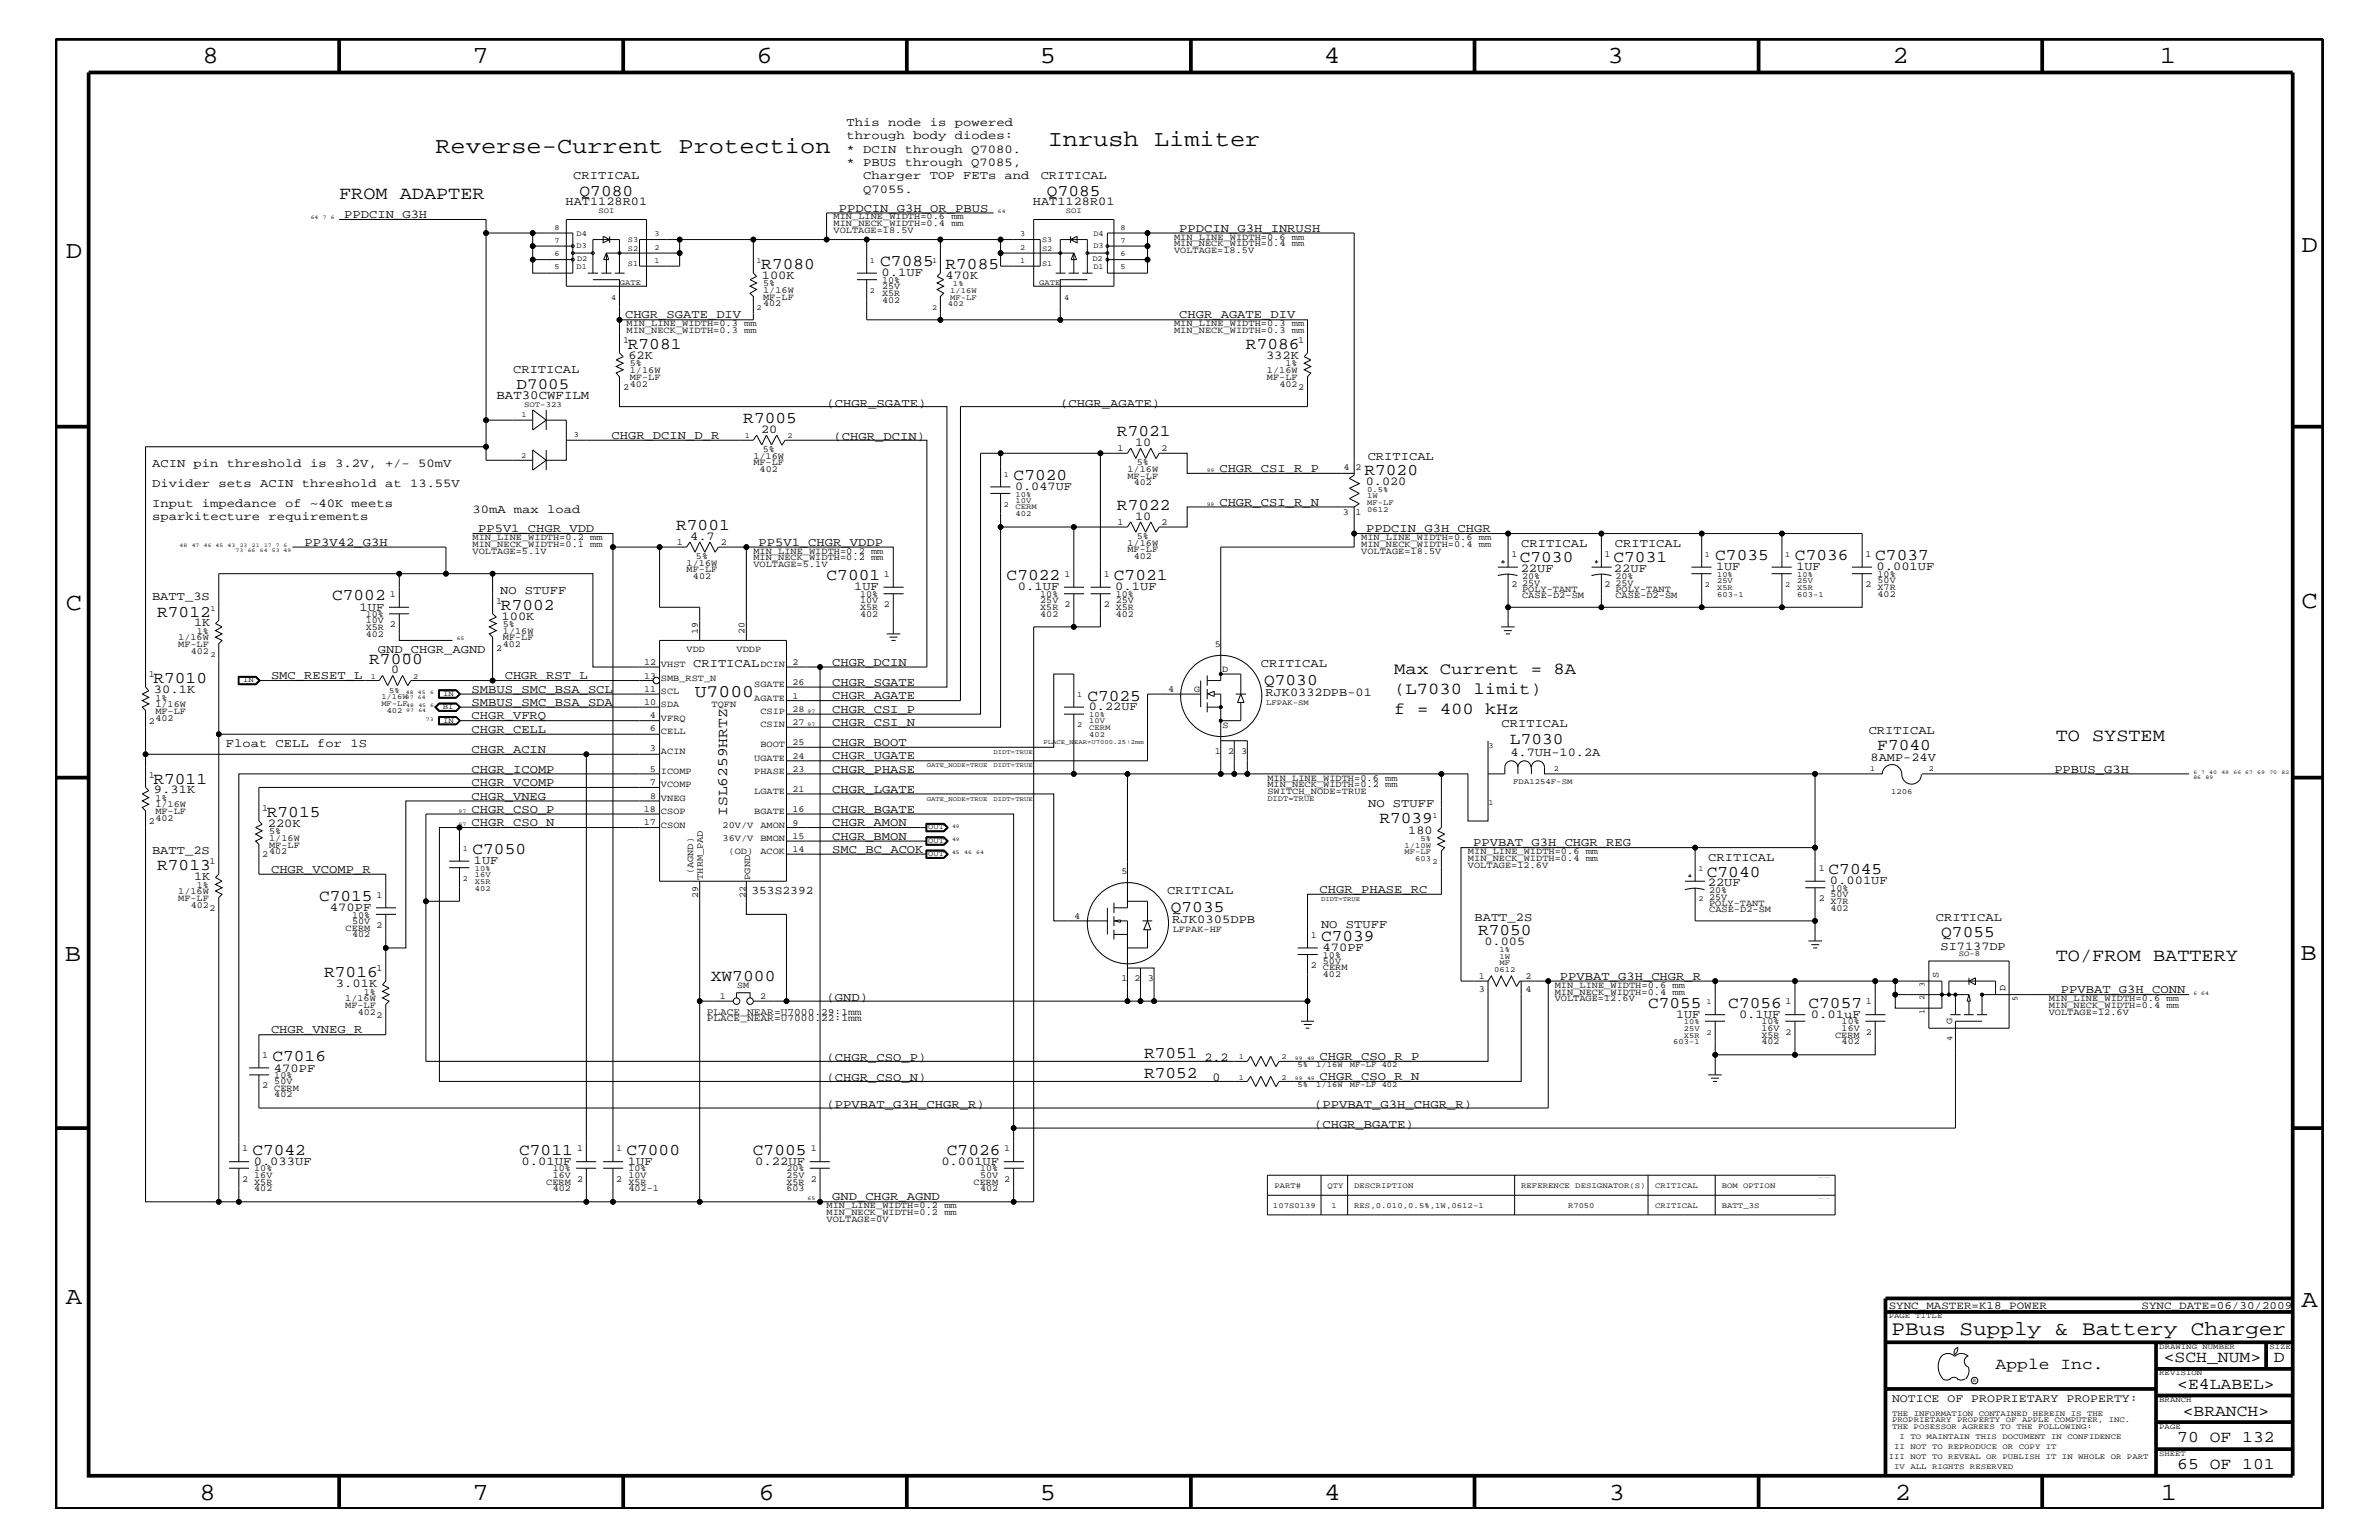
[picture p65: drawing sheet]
<svg xmlns="http://www.w3.org/2000/svg" width="432mm" height="279mm" viewBox="0 0 432 279" stroke-linecap="round" stroke-linejoin="round" font-family="sans-serif">
<defs><g id="words">
<g font-size="4.5">
<text x="36.7" y="11.5">8</text>
<text x="85.8" y="11.5">7</text>
<text x="137.3" y="11.5">6</text>
<text x="188.7" y="11.5">5</text>
<text x="240.3" y="11.5">4</text>
<text x="291.8" y="11.5">3</text>
<text x="343.5" y="11.5">2</text>
<text x="392" y="11.5">1</text>
<text x="11.9" y="46.8">D</text>
<text x="417.7" y="45.7">D</text>
<text x="11.9" y="110.6">C</text>
<text x="417.7" y="110.3">C</text>
<text x="11.8" y="174.3">B</text>
<text x="417.6" y="174.2">B</text>
<text x="11.9" y="236.7">A</text>
<text x="417.7" y="237.1">A</text>
<text x="36.2" y="272.1">8</text>
<text x="85.8" y="272.1">7</text>
<text x="137.7" y="272.1">6</text>
<text x="188.7" y="272.1">5</text>
<text x="240.4" y="272.1">4</text>
<text x="292" y="272.1">3</text>
<text x="343.9" y="272.1">2</text>
<text x="392.2" y="272.1">1</text>
</g>
<g font-size="4.1">
<text x="79" y="27.7">Reverse-Current Protection</text>
<text x="190.2" y="26.5">Inrush Limiter</text>
</g>
<text font-size="3.7" x="343.3" y="242.3">PBus Supply &amp; Battery Charger</text>
<g font-size="3.3">
<text x="61.6" y="36.2">FROM ADAPTER</text>
<text x="373.1" y="134.4">TO SYSTEM</text>
<text x="373.1" y="174.4">TO/FROM BATTERY</text>
</g>
<text font-size="3.2" x="126.1" y="126.5">U7000</text>
<g font-size="3">
<text x="105.2" y="35.5">Q7080</text>
<text x="190" y="35.5">Q7085</text>
<text x="138.2" y="48.8">R7080</text>
<text x="159.8" y="48.3">C7085</text>
<text x="171.6" y="48.8">R7085</text>
<text x="114" y="63.4">R7081</text>
<text x="226.1" y="63.4">R7086</text>
<text x="134.9" y="76.8">R7005</text>
<text x="202.7" y="79.2">R7021</text>
<text x="184" y="87.1">C7020</text>
<text x="247.6" y="86.2">R7020</text>
<text x="202.7" y="92.6">R7022</text>
<text x="122.7" y="96.2">R7001</text>
<text x="311.3" y="101.6">C7035</text>
<text x="325.8" y="101.6">C7036</text>
<text x="340.4" y="101.6">C7037</text>
<text x="150" y="105.3">C7001</text>
<text x="182.7" y="105.3">C7022</text>
<text x="202.2" y="105.3">C7021</text>
<text x="275.8" y="102.1">C7030</text>
<text x="292.9" y="102.1">C7031</text>
<text x="28.5" y="111.9">R7012</text>
<text x="60.3" y="108.9">C7002</text>
<text x="90.9" y="110.6">R7002</text>
<text x="27.9" y="124">R7010</text>
<text x="67" y="120.4">R7000</text>
<text x="229.4" y="124.2">Q7030</text>
<text x="253.1" y="122.3">Max Current = 8A</text>
<text x="253.1" y="125.9">(L7030 limit)</text>
<text x="197.4" y="127.1">C7025</text>
<text x="253.1" y="129.6">f = 400 kHz</text>
<text x="274.1" y="135">L7030</text>
<text x="340.7" y="136.1">F7040</text>
<text x="27.9" y="142.2">R7011</text>
<text x="48.4" y="148.2">R7015</text>
<text x="250.4" y="149.4">R7039</text>
<text x="85.8" y="155">C7050</text>
<text x="28.5" y="157.9">R7013</text>
<text x="309.8" y="159">C7040</text>
<text x="331.9" y="158.6">C7045</text>
<text x="57.9" y="163.5">C7015</text>
<text x="212.5" y="165.4">Q7035</text>
<text x="239.8" y="170.7">C7039</text>
<text x="268.3" y="169.7">R7050</text>
<text x="352.3" y="170">Q7055</text>
<text x="58.8" y="177.3">R7016</text>
<text x="129" y="177.9">XW7000</text>
<text x="299.1" y="182.9">C7055</text>
<text x="313.7" y="182.9">C7056</text>
<text x="328.3" y="182.9">C7057</text>
<text x="207.6" y="192">R7051</text>
<text x="49.4" y="192.6">C7016</text>
<text x="207.6" y="195.6">R7052</text>
<text x="45.8" y="209.6">C7042</text>
<text x="94.2" y="209.6">C7011</text>
<text x="113.7" y="209.6">C7000</text>
<text x="136.7" y="209.6">C7005</text>
<text x="171.9" y="209.6">C7026</text>
<text x="362.2" y="248.4">Apple Inc.</text>
<text x="392.7" y="247.1">&lt;SCH_NUM&gt;</text>
<text x="395.2" y="252">&lt;E4LABEL&gt;</text>
<text x="412.7" y="247.1">D</text>
<text x="396.2" y="256.8">&lt;BRANCH&gt;</text>
<text x="395.2" y="261.6">70 OF 132</text>
<text x="395.2" y="266.6">65 OF 101</text>
</g>
<text font-size="2.9" x="93.8" y="70.6">D7005</text>
<text font-size="2.6" x="132" y="148" transform="rotate(-90 132 148)">ISL6259HRTZ</text>
<text font-size="2.3" x="90.1" y="72.4">BAT30CWFILM</text>
<g font-size="2.2">
<text x="153.7" y="22.9">This node is powered</text>
<text x="153.7" y="25.3">through body diodes:</text>
<text x="153.7" y="27.7">* DCIN through Q7080.</text>
<text x="104.1" y="32.5">CRITICAL</text>
<text x="153.7" y="30.2">* PBUS through Q7085,</text>
<text x="156.7" y="35">Q7055.</text>
<text x="156.7" y="32.5">Charger TOP FETs and</text>
<text x="188.9" y="32.5">CRITICAL</text>
<text x="62.5" y="39.6">PPDCIN_G3H</text>
<text x="102.7" y="37.2">HAT1128R01</text>
<text x="152.2" y="38.4">PPDCIN_G3H_OR_PBUS</text>
<text x="187.5" y="37.2">HAT1128R01</text>
<text x="214" y="42">PPDCIN_G3H_INRUSH</text>
<text x="138.3" y="50.7">100K</text>
<text x="160" y="50.2">0.1UF</text>
<text x="171.6" y="50.7">470K</text>
<text x="113.5" y="57.8">CHGR_SGATE_DIV</text>
<text x="214" y="57.8">CHGR_AGATE_DIV</text>
<text x="114" y="65.1">62K</text>
<text x="229.8" y="65.1">332K</text>
<text x="93.1" y="67.7">CRITICAL</text>
<text x="150" y="73.8">(CHGR_SGATE)</text>
<text x="192.4" y="73.8">(CHGR_AGATE)</text>
<text x="111" y="79.6">CHGR_DCIN_D_R</text>
<text x="138.1" y="78.5">20</text>
<text x="151.3" y="79.9">(CHGR_DCIN)</text>
<text x="206" y="80.9">10</text>
<text x="248.2" y="83.5">CRITICAL</text>
<text x="27.6" y="84.7">ACIN pin threshold is 3.2V, +/- 50mV</text>
<text x="27.6" y="88.3">Divider sets ACIN threshold at 13.55V</text>
<text x="184.2" y="88.9">0.047UF</text>
<text x="221.3" y="85.6">CHGR_CSI_R_P</text>
<text x="247.9" y="88">0.020</text>
<text x="27.6" y="92">Input impedance of ~40K meets</text>
<text x="27.6" y="94.3">sparkitecture requirements</text>
<text x="85.8" y="93.2">30mA max load</text>
<text x="206" y="94.3">10</text>
<text x="221.3" y="91.7">CHGR_CSI_R_N</text>
<text x="55.3" y="99">PP3V42_G3H</text>
<text x="86.8" y="96.5">PP5V1_CHGR_VDD</text>
<text x="125.3" y="97.9">4.7</text>
<text x="137.7" y="99">PP5V1_CHGR_VDDP</text>
<text x="248" y="96.5">PPDCIN_G3H_CHGR</text>
<text x="276.1" y="99.3">CRITICAL</text>
<text x="293.1" y="99.3">CRITICAL</text>
<text x="90.8" y="107.7">NO STUFF</text>
<text x="155" y="107.1">1UF</text>
<text x="184.7" y="107.1">0.1UF</text>
<text x="202.4" y="107.1">0.1UF</text>
<text x="276" y="103.7">22UF</text>
<text x="292.9" y="103.7">22UF</text>
<text x="311.5" y="103.5">1UF</text>
<text x="326.1" y="103.5">1UF</text>
<text x="340.6" y="103.5">0.001UF</text>
<text x="27.6" y="108.9">BATT_3S</text>
<text x="35.2" y="113.7">1K</text>
<text x="65.3" y="110.8">1UF</text>
<text x="91" y="112.5">100K</text>
<text x="68.6" y="118.4">GND_CHGR_AGND</text>
<text x="27.9" y="125.8">30.1K</text>
<text x="49.2" y="123.2">SMC_RESET_L</text>
<text x="71" y="122.1">0</text>
<text x="85.6" y="125.7">SMBUS_SMC_BSA_SCL</text>
<text x="91.6" y="123.2">CHGR_RST_L</text>
<text x="125.8" y="121">CRITICAL</text>
<text x="151" y="124.4">CHGR_SGATE</text>
<text x="151" y="120.8">CHGR_DCIN</text>
<text x="228.9" y="121">CRITICAL</text>
<text x="85.6" y="128">SMBUS_SMC_BSA_SDA</text>
<text x="85.6" y="130.5">CHGR_VFRQ</text>
<text x="151" y="126.9">CHGR_AGATE</text>
<text x="151" y="131.7">CHGR_CSI_N</text>
<text x="151" y="129.3">CHGR_CSI_P</text>
<text x="197.6" y="128.9">0.22UF</text>
<text x="229.7" y="126.3">RJK0332DPB-01</text>
<text x="272.5" y="131.9">CRITICAL</text>
<text x="41" y="135.6">Float CELL for 1S</text>
<text x="85.6" y="133">CHGR_CELL</text>
<text x="85.6" y="136.6">CHGR_ACIN</text>
<text x="151" y="137.8">CHGR_UGATE</text>
<text x="151" y="135.3">CHGR_BOOT</text>
<text x="274.2" y="137.2">4.7UH-10.2A</text>
<text x="339.2" y="133.2">CRITICAL</text>
<text x="27.9" y="144">9.31K</text>
<text x="85.6" y="142.6">CHGR_VCOMP</text>
<text x="85.6" y="140.2">CHGR_ICOMP</text>
<text x="151" y="140.2">CHGR_PHASE</text>
<text x="151" y="143.9">CHGR_LGATE</text>
<text x="339.5" y="138">8AMP-24V</text>
<text x="372.9" y="140.2">PPBUS_G3H</text>
<text x="85.6" y="145.1">CHGR_VNEG</text>
<text x="85.6" y="147.5">CHGR_CSO_P</text>
<text x="85.6" y="149.9">CHGR_CSO_N</text>
<text x="151" y="147.5">CHGR_BGATE</text>
<text x="151" y="149.9">CHGR_AMON</text>
<text x="248.3" y="146.5">NO STUFF</text>
<text x="27.6" y="155">BATT_2S</text>
<text x="48.6" y="150.1">220K</text>
<text x="151" y="152.3">CHGR_BMON</text>
<text x="151" y="154.7">SMC_BC_ACOK</text>
<text x="255.6" y="151.2">180</text>
<text x="267.4" y="153.5">PPVBAT_G3H_CHGR_REG</text>
<text x="35.2" y="159.7">1K</text>
<text x="49.2" y="158.4">CHGR_VCOMP_R</text>
<text x="86" y="156.8">1UF</text>
<text x="239.5" y="162">CHGR_PHASE_RC</text>
<text x="310" y="160.7">22UF</text>
<text x="310" y="156.2">CRITICAL</text>
<text x="332.1" y="160.5">0.001UF</text>
<text x="59.9" y="165.3">470PF</text>
<text x="211.8" y="162.2">CRITICAL</text>
<text x="212.8" y="167.5">RJK0305DPB</text>
<text x="267.6" y="167.1">BATT_2S</text>
<text x="351.4" y="167.1">CRITICAL</text>
<text x="239.8" y="168.3">NO STUFF</text>
<text x="240" y="172.6">470PF</text>
<text x="269.5" y="171.4">0.005</text>
<text x="352.2" y="172.3">SI7137DP</text>
<text x="61" y="179.1">3.01K</text>
<text x="283.1" y="177.7">PPVBAT_G3H_CHGR_R</text>
<text x="150" y="181.6">(GND)</text>
<text x="304.2" y="184.7">1UF</text>
<text x="315.6" y="184.7">0.1UF</text>
<text x="328.7" y="184.7">0.01uF</text>
<text x="374.1" y="180.2">PPVBAT_G3H_CONN</text>
<text x="49.2" y="187.5">CHGR_VNEG_R</text>
<text x="49.7" y="194.4">470PF</text>
<text x="150" y="196.2">(CHGR_CSO_N)</text>
<text x="150" y="192.6">(CHGR_CSO_P)</text>
<text x="218.6" y="192.5">2.2</text>
<text x="220.1" y="196.1">0</text>
<text x="239.5" y="195.9">CHGR_CSO_R_N</text>
<text x="239.5" y="192.3">CHGR_CSO_R_P</text>
<text x="150" y="201">(PPVBAT_G3H_CHGR_R)</text>
<text x="238.5" y="201">(PPVBAT_G3H_CHGR_R)</text>
<text x="238.5" y="204.7">(CHGR_BGATE)</text>
<text x="46.1" y="211.4">0.033UF</text>
<text x="94.7" y="211.4">0.01UF</text>
<text x="114" y="211.4">1UF</text>
<text x="137.1" y="211.4">0.22UF</text>
<text x="170.9" y="211.4">0.001UF</text>
<text x="151" y="217.8">GND_CHGR_AGND</text>
</g>
<g font-size="2.1">
<text x="136.4" y="162.2">353S2392</text>
<text x="343.4" y="254.4">NOTICE OF PROPRIETARY PROPERTY:</text>
</g>
<g font-size="2">
<text x="342.8" y="237.4">SYNC_MASTER=K18_POWER</text>
<text x="388.7" y="237.4">SYNC_DATE=06/30/2009</text>
</g>
<g font-size="1.8">
<text x="128.3" y="185.3">PLACE_NEAR=U7000.22:1mm</text>
<text x="128.3" y="184.1">PLACE_NEAR=U7000.29:1mm</text>
</g>
<g font-size="1.7">
<text x="151.3" y="39.8">MIN_LINE_WIDTH=0.6 mm</text>
<text x="151.3" y="41">MIN_NECK_WIDTH=0.4 mm</text>
<text x="151.3" y="42.3">VOLTAGE=18.5V</text>
<text x="213.1" y="43.5">MIN_LINE_WIDTH=0.6 mm</text>
<text x="213.1" y="44.6">MIN_NECK_WIDTH=0.4 mm</text>
<text x="213.1" y="45.9">VOLTAGE=18.5V</text>
<text x="138.5" y="51.9">5%</text>
<text x="138.5" y="53.2">1/16W</text>
<text x="160.1" y="51.3">10%</text>
<text x="160.1" y="53.6">X5R</text>
<text x="160.1" y="52.4">25V</text>
<text x="113.7" y="59.2">MIN_LINE_WIDTH=0.3 mm</text>
<text x="138.5" y="54.4">MF-LF</text>
<text x="138.5" y="55.6">402</text>
<text x="160.1" y="54.9">402</text>
<text x="213.1" y="59.2">MIN_LINE_WIDTH=0.3 mm</text>
<text x="113.1" y="62.3">1</text>
<text x="113.7" y="60.4">MIN_NECK_WIDTH=0.3 mm</text>
<text x="213.1" y="60.4">MIN_NECK_WIDTH=0.3 mm</text>
<text x="235.6" y="62.3">1</text>
<text x="113.1" y="70.7">2</text>
<text x="114.3" y="68.9">MF-LF</text>
<text x="114.3" y="67.7">1/16W</text>
<text x="114.3" y="66.5">5%</text>
<text x="114.3" y="70.1">402</text>
<text x="230" y="67.7">1/16W</text>
<text x="230" y="68.9">MF-LF</text>
<text x="232.2" y="70.1">402</text>
<text x="233.3" y="66.5">1%</text>
<text x="235.6" y="70.7">2</text>
<text x="136.7" y="83.3">1/16W</text>
<text x="138.4" y="82">5%</text>
<text x="202.9" y="81.9">1</text>
<text x="210.8" y="81.9">2</text>
<text x="136.7" y="84.4">MF-LF</text>
<text x="137.9" y="85.6">402</text>
<text x="204.6" y="86.9">MF-LF</text>
<text x="204.6" y="85.6">1/16W</text>
<text x="205.8" y="88.1">402</text>
<text x="206.3" y="84.4">5%</text>
<text x="243.8" y="85.2">4</text>
<text x="246" y="85.2">2</text>
<text x="202.9" y="95.2">1</text>
<text x="210.8" y="95.2">2</text>
<text x="243.8" y="93.5">3</text>
<text x="246" y="93.5">1</text>
<text x="85.8" y="99.3">MIN_NECK_WIDTH=0.1 mm</text>
<text x="85.8" y="98">MIN_LINE_WIDTH=0.2 mm</text>
<text x="85.8" y="100.4">VOLTAGE=5.1V</text>
<text x="122.9" y="98.8">1</text>
<text x="126.3" y="101.4">5%</text>
<text x="130.8" y="98.8">2</text>
<text x="136.7" y="100.4">MIN_LINE_WIDTH=0.2 mm</text>
<text x="136.7" y="101.6">MIN_NECK_WIDTH=0.2 mm</text>
<text x="204.6" y="99">1/16W</text>
<text x="204.6" y="100.2">MF-LF</text>
<text x="205.8" y="101.4">402</text>
<text x="206.3" y="97.7">5%</text>
<text x="247.1" y="100.4">VOLTAGE=18.5V</text>
<text x="247.1" y="98">MIN_LINE_WIDTH=0.6 mm</text>
<text x="247.1" y="99.3">MIN_NECK_WIDTH=0.4 mm</text>
<text x="274.3" y="101">1</text>
<text x="291.3" y="101">1</text>
<text x="338.6" y="101">1</text>
<text x="124.6" y="103.8">MF-LF</text>
<text x="124.6" y="102.6">1/16W</text>
<text x="125.8" y="105">402</text>
<text x="136.7" y="102.9">VOLTAGE=5.1V</text>
<text x="160.4" y="104.7">1</text>
<text x="193.2" y="104.7">1</text>
<text x="200.3" y="104.7">1</text>
<text x="274.3" y="106.5">2</text>
<text x="276.3" y="107.4">POLY-TANT</text>
<text x="276.3" y="106.3">25V</text>
<text x="276.3" y="105">20%</text>
<text x="291.3" y="106.5">2</text>
<text x="293.2" y="105">20%</text>
<text x="293.2" y="107.4">POLY-TANT</text>
<text x="293.2" y="106.3">25V</text>
<text x="338.6" y="106.5">2</text>
<text x="340.8" y="105.8">50V</text>
<text x="340.8" y="104.7">10%</text>
<text x="340.8" y="107">X7R</text>
<text x="66.4" y="112">10%</text>
<text x="66.4" y="113.1">10V</text>
<text x="70.8" y="108.3">1</text>
<text x="70.8" y="113.7">2</text>
<text x="90.1" y="109.5">1</text>
<text x="91.3" y="113.7">5%</text>
<text x="156.1" y="108.3">10%</text>
<text x="156.1" y="109.4">10V</text>
<text x="156.1" y="111.9">402</text>
<text x="156.1" y="110.6">X5R 2</text>
<text x="188.8" y="108.3">10%</text>
<text x="188.8" y="111.9">402</text>
<text x="188.8" y="110.6">X5R</text>
<text x="188.8" y="109.4">25V</text>
<text x="193.2" y="110.2">2</text>
<text x="200.3" y="110.2">2</text>
<text x="202.5" y="109.4">25V</text>
<text x="202.5" y="110.6">X5R</text>
<text x="202.5" y="111.9">402</text>
<text x="202.5" y="108.3">10%</text>
<text x="276.3" y="108.6">CASE-D2-SM</text>
<text x="293.2" y="108.6">CASE-D2-SM</text>
<text x="340.8" y="108.2">402</text>
<text x="32.3" y="116.2">1/16W</text>
<text x="32.3" y="117.4">MF-LF</text>
<text x="34.6" y="118.6">402</text>
<text x="35.7" y="115">1%</text>
<text x="66.4" y="115.5">402</text>
<text x="66.4" y="114.2">X5R</text>
<text x="90.1" y="118.1">2</text>
<text x="91.3" y="115">1/16W</text>
<text x="91.3" y="117.4">402</text>
<text x="91.3" y="116.2">MF-LF</text>
<text x="124.6" y="118.2">VDD</text>
<text x="126.7" y="115.1" transform="rotate(-90 126.7 115.1)">19</text>
<text x="133.7" y="118.2">VDDP</text>
<text x="135.1" y="115.1" transform="rotate(-90 135.1 115.1)">20</text>
<text x="220.5" y="117.4">5</text>
<text x="27" y="122.9">1</text>
<text x="116.9" y="125.5">11</text>
<text x="116.9" y="123.1">13</text>
<text x="116.9" y="120.7">12</text>
<text x="120" y="121">VHST</text>
<text x="120" y="125.9">SCL</text>
<text x="120" y="123.5">SMB_RST_N</text>
<text x="136.9" y="124.7">SGATE</text>
<text x="138" y="121">DCIN</text>
<text x="143.8" y="124.3">26</text>
<text x="143.8" y="120.7">2</text>
<text x="212" y="125.5">4</text>
<text x="216.7" y="125.5">G</text>
<text x="221.8" y="121.9">D</text>
<text x="27" y="131.3">2</text>
<text x="28.2" y="127.1">1%</text>
<text x="28.2" y="130.8">402</text>
<text x="28.2" y="129.6">MF-LF</text>
<text x="28.2" y="128.3">1/16W</text>
<text x="116.9" y="128">10</text>
<text x="117.9" y="130.2">4</text>
<text x="120" y="128.3">SDA</text>
<text x="120" y="130.8">VFRQ</text>
<text x="129.2" y="128.2">TQFN</text>
<text x="136.9" y="127.1">AGATE</text>
<text x="138" y="129.6">CSIP</text>
<text x="138" y="131.9">CSIN</text>
<text x="143.8" y="126.8">1</text>
<text x="143.8" y="131.6">27</text>
<text x="143.8" y="129.1">28</text>
<text x="117.9" y="136.3">3</text>
<text x="117.9" y="132.7">6</text>
<text x="120" y="136.8">ACIN</text>
<text x="120" y="133.2">CELL</text>
<text x="138" y="135.6">BOOT</text>
<text x="143.8" y="137.7">24</text>
<text x="143.8" y="135.2">25</text>
<text x="220.5" y="136.8">1</text>
<text x="221.9" y="132.1">S</text>
<text x="222.9" y="136.8">2</text>
<text x="225.3" y="136.8">3</text>
<text x="27" y="141.1">1</text>
<text x="117.9" y="142.4">7</text>
<text x="117.9" y="140">5</text>
<text x="120" y="140.4">ICOMP</text>
<text x="120" y="142.9">VCOMP</text>
<text x="136.9" y="140.4">PHASE</text>
<text x="136.9" y="138">UGATE</text>
<text x="143.8" y="140.1">23</text>
<text x="143.8" y="143.7">21</text>
<text x="230" y="141.7">MIN_LINE_WIDTH=0.6 mm</text>
<text x="230" y="142.9">MIN_NECK_WIDTH=0.2 mm</text>
<text x="27" y="149.5">2</text>
<text x="28.2" y="145.3">1%</text>
<text x="28.2" y="149">402</text>
<text x="28.2" y="147.7">MF-LF</text>
<text x="28.2" y="146.5">1/16W</text>
<text x="47.6" y="147.1">1</text>
<text x="116.8" y="149.6">17</text>
<text x="116.8" y="147.3">18</text>
<text x="118" y="144.9">8</text>
<text x="120" y="145.3">VNEG</text>
<text x="120" y="147.7">CSOP</text>
<text x="136.9" y="144">LGATE</text>
<text x="136.9" y="147.7">BGATE</text>
<text x="143.8" y="149.8">9</text>
<text x="143.8" y="147.3">16</text>
<text x="230" y="144">SWITCH_NODE=TRUE</text>
<text x="47.6" y="155.6">2</text>
<text x="48.9" y="155">402</text>
<text x="48.9" y="152.6">1/16W</text>
<text x="48.9" y="153.8">MF-LF</text>
<text x="48.9" y="151.3">5%</text>
<text x="120" y="150.1">CSON</text>
<text x="131.1" y="152.6">36V/V</text>
<text x="131.1" y="150.1">20V/V</text>
<text x="132.2" y="155">(OD)</text>
<text x="138" y="150.1">AMON</text>
<text x="138" y="152.6">BMON</text>
<text x="138" y="155">ACOK</text>
<text x="143.8" y="154.6">14</text>
<text x="143.8" y="152.2">15</text>
<text x="266.4" y="155">MIN_LINE_WIDTH=0.6 mm</text>
<text x="35.7" y="161.1">1%</text>
<text x="38" y="156.8">1</text>
<text x="125.8" y="158.6" transform="rotate(-90 125.8 158.6)">(AGND)</text>
<text x="127.6" y="159.6" transform="rotate(-90 127.6 159.6)">THRM_PAD</text>
<text x="136.1" y="159.6" transform="rotate(-90 136.1 159.6)">PGND</text>
<text x="203.5" y="158.6">5</text>
<text x="266.4" y="157.4">VOLTAGE=12.6V</text>
<text x="266.4" y="156.2">MIN_NECK_WIDTH=0.4 mm</text>
<text x="310.2" y="162">20%</text>
<text x="330.1" y="158">1</text>
<text x="332.2" y="161.7">10%</text>
<text x="32.3" y="163.5">MF-LF</text>
<text x="32.3" y="162.2">1/16W</text>
<text x="34.6" y="164.7">402</text>
<text x="38" y="165.3">2</text>
<text x="63.9" y="166.5">10%</text>
<text x="63.9" y="167.6">50V</text>
<text x="68.3" y="162.8">1</text>
<text x="126.7" y="162.9" transform="rotate(-90 126.7 162.9)">29</text>
<text x="135.3" y="162.9" transform="rotate(-90 135.3 162.9)">22</text>
<text x="195" y="166.7">4</text>
<text x="310.2" y="164.4">POLY-TANT</text>
<text x="310.2" y="163.3">25V</text>
<text x="310.2" y="165.6">CASE-D2-SM</text>
<text x="330.1" y="163.5">2 X7R</text>
<text x="332.2" y="162.8">50V</text>
<text x="332.2" y="165.2">402</text>
<text x="62.7" y="168.9">CERM</text>
<text x="63.9" y="170">402</text>
<text x="68.3" y="168.3">2</text>
<text x="212.9" y="169">LFPAK-HF</text>
<text x="237.9" y="170.1">1</text>
<text x="240.1" y="173.8">10%</text>
<text x="68.3" y="176.2">1</text>
<text x="133.8" y="179.3">SM</text>
<text x="203.5" y="178">1</text>
<text x="205.9" y="178">2</text>
<text x="208.4" y="178">3</text>
<text x="237.9" y="175.6">2</text>
<text x="240.1" y="177.3">402</text>
<text x="240.1" y="174.9">50V</text>
<text x="240.1" y="176.1">CERM</text>
<text x="268.4" y="177.7">1</text>
<text x="268.4" y="179.9">3</text>
<text x="276.9" y="177.7">2</text>
<text x="276.9" y="179.9">4</text>
<text x="282.2" y="179.3">MIN_LINE_WIDTH=0.6 mm</text>
<text x="351.9" y="177.4" transform="rotate(-90 351.9 177.4)">S</text>
<text x="364" y="179.9" transform="rotate(-90 364 179.9)">D</text>
<text x="62.7" y="182.9">MF-LF</text>
<text x="62.7" y="181.6">1/16W</text>
<text x="64.9" y="184.1">402</text>
<text x="66" y="180.5">1%</text>
<text x="68.3" y="184.7">2</text>
<text x="130.7" y="181.3">1</text>
<text x="138" y="181.3">2</text>
<text x="282.2" y="181.6">VOLTAGE=12.6V</text>
<text x="282.2" y="180.5">MIN_NECK_WIDTH=0.4 mm</text>
<text x="319.7" y="185.9">10%</text>
<text x="324.1" y="182.2">1</text>
<text x="334.3" y="185.9">10%</text>
<text x="338.7" y="182.2">1</text>
<text x="354.3" y="185.9" transform="rotate(-90 354.3 185.9)">G</text>
<text x="371.9" y="181.6">MIN_LINE_WIDTH=0.6 mm</text>
<text x="371.9" y="182.9">MIN_NECK_WIDTH=0.4 mm</text>
<text x="371.9" y="184.1">VOLTAGE=12.6V</text>
<text x="47.6" y="192">1</text>
<text x="319.7" y="187">16V</text>
<text x="319.7" y="188.2">X5R</text>
<text x="319.7" y="189.4">402</text>
<text x="324.1" y="187.7">2</text>
<text x="333.1" y="188.2">CERM</text>
<text x="334.3" y="189.4">402</text>
<text x="334.3" y="187">16V</text>
<text x="338.7" y="187.7">2</text>
<text x="47.6" y="197.4">2</text>
<text x="49.8" y="196.7">50V</text>
<text x="49.8" y="197.9">CERM</text>
<text x="49.8" y="195.6">10%</text>
<text x="49.8" y="199.1">402</text>
<text x="43.9" y="208.9">1</text>
<text x="104.7" y="208.9">1</text>
<text x="111.8" y="208.9">1</text>
<text x="147.2" y="208.9">1</text>
<text x="182.3" y="208.9">1</text>
<text x="43.9" y="214.4">2</text>
<text x="46.1" y="212.5">10%</text>
<text x="46.1" y="214.9">X5R</text>
<text x="46.1" y="213.6">16V</text>
<text x="99.1" y="214.9">CERM</text>
<text x="100.3" y="212.5">10%</text>
<text x="100.3" y="213.6">16V</text>
<text x="104.7" y="214.4">2</text>
<text x="111.8" y="214.4">2</text>
<text x="114" y="213.6">10V</text>
<text x="114" y="212.5">10%</text>
<text x="114" y="214.9">X5R</text>
<text x="142.7" y="212.5">20%</text>
<text x="142.7" y="214.9">X5R</text>
<text x="142.7" y="213.6">25V</text>
<text x="147.2" y="214.4">2</text>
<text x="176.7" y="214.9">CERM</text>
<text x="177.9" y="213.6">50V</text>
<text x="177.9" y="212.5">10%</text>
<text x="182.3" y="214.4">2</text>
<text x="46.1" y="216.1">402</text>
<text x="100.3" y="216.1">402</text>
<text x="114" y="216.1">402-1</text>
<text x="142.7" y="216.1">603</text>
<text x="150" y="221.7">VOLTAGE=0V</text>
<text x="150" y="219.2">MIN_LINE_WIDTH=0.2 mm</text>
<text x="150" y="220.4">MIN_NECK_WIDTH=0.2 mm</text>
<text x="177.9" y="216.1">402</text>
</g>
<g font-size="1.4">
<text x="100.7" y="41.7">8</text>
<text x="108.6" y="38.6">SOI</text>
<text x="193.5" y="38.6">SOI</text>
<text x="203.4" y="41.7">8</text>
<text x="100.7" y="46.5">6</text>
<text x="100.7" y="44.1">7</text>
<text x="104.6" y="45">D3</text>
<text x="104.6" y="42.8">D4</text>
<text x="104.7" y="47.4">D2</text>
<text x="114" y="43.9">S3</text>
<text x="114" y="45.6">S2</text>
<text x="118.8" y="47.7">1</text>
<text x="118.8" y="45.3">2</text>
<text x="118.8" y="42.9">3</text>
<text x="137.3" y="47.7">1</text>
<text x="157.9" y="47.7">1</text>
<text x="169.2" y="47.7">1</text>
<text x="185.2" y="47.7">1</text>
<text x="185.2" y="45.3">2</text>
<text x="185.2" y="42.9">3</text>
<text x="189.1" y="43.9">S3</text>
<text x="189.1" y="45.6">S2</text>
<text x="198.3" y="47.4">D2</text>
<text x="198.5" y="45">D3</text>
<text x="198.5" y="42.8">D4</text>
<text x="203.4" y="46.5">6</text>
<text x="203.4" y="44.1">7</text>
<text x="100.7" y="48.9">5</text>
<text x="104.6" y="48.8">D1</text>
<text x="112.5" y="51.8">GATE</text>
<text x="114" y="48.2">S1</text>
<text x="157.9" y="53.2">2</text>
<text x="172.5" y="53.2">1/16W</text>
<text x="173" y="51.9">1%</text>
<text x="188.6" y="51.8">GATE</text>
<text x="189.1" y="48.2">S1</text>
<text x="198.5" y="48.8">D1</text>
<text x="203.4" y="48.9">5</text>
<text x="110.9" y="54.4">4</text>
<text x="137.3" y="56.2">2</text>
<text x="169.2" y="56.2">2</text>
<text x="172" y="55.6">402</text>
<text x="172.5" y="54.4">MF-LF</text>
<text x="193.1" y="54.4">4</text>
<text x="94.7" y="75.7">1</text>
<text x="95.1" y="73.8">SOT-323</text>
<text x="94.6" y="83.1">2</text>
<text x="104.1" y="79.4">3</text>
<text x="135.2" y="79.4">1</text>
<text x="142.9" y="79.4">2</text>
<text x="182.2" y="86.5">1</text>
<text x="248.2" y="89.2">0.5%</text>
<text x="182.2" y="92">2</text>
<text x="184.3" y="90.1">10%</text>
<text x="184.3" y="91.2">10V</text>
<text x="184.3" y="93.7">402</text>
<text x="184.3" y="92.4">CERM</text>
<text x="248.2" y="91.6">MF-LF</text>
<text x="248.2" y="90.4">1W</text>
<text x="248.2" y="92.8">0612</text>
<text x="309.5" y="101">1</text>
<text x="324" y="101">1</text>
<text x="309.5" y="106.5">2</text>
<text x="311.7" y="107">X5R</text>
<text x="311.7" y="105.8">25V</text>
<text x="311.7" y="104.7">10%</text>
<text x="324" y="106.5">2</text>
<text x="326.2" y="107">X5R</text>
<text x="326.2" y="105.8">25V</text>
<text x="326.2" y="104.7">10%</text>
<text x="38.2" y="110.8">1</text>
<text x="311.7" y="108.2">603-1</text>
<text x="326.2" y="108.2">603-1</text>
<text x="38.2" y="119.2">2</text>
<text x="44.1" y="123.8">IN</text>
<text x="67.3" y="123.1">1</text>
<text x="70.7" y="125.7">5%</text>
<text x="75" y="123.1">2</text>
<text x="69.2" y="126.9">1/16W</text>
<text x="69.2" y="128">MF-LF</text>
<text x="70.2" y="129.3">402</text>
<text x="80.3" y="128.7">BI</text>
<text x="80.4" y="126.3">IN</text>
<text x="80.4" y="131.1">IN</text>
<text x="195.5" y="126.5">1</text>
<text x="195.5" y="131.9">2</text>
<text x="197.7" y="130.2">10%</text>
<text x="197.7" y="131.3">10V</text>
<text x="229.8" y="127.9">LFPAK-SM</text>
<text x="197.7" y="132.4">CERM</text>
<text x="197.7" y="133.6">402</text>
<text x="270.2" y="135.7">3</text>
<text x="274.7" y="142.3">FDA1254F-SM</text>
<text x="282" y="139.8">2</text>
<text x="339.4" y="139.8">1</text>
<text x="350.1" y="139.8">2</text>
<text x="230" y="145.3">DIDT=TRUE</text>
<text x="260" y="148.4">1</text>
<text x="270.2" y="146">1</text>
<text x="343.2" y="144">1206</text>
<text x="84" y="154.4">1</text>
<text x="168.5" y="152.9">OUT</text>
<text x="168.5" y="150.5">OUT</text>
<text x="168.5" y="155.4">OUT</text>
<text x="254.9" y="155">MF-LF</text>
<text x="254.9" y="153.8">1/10W</text>
<text x="257.8" y="152.6">5%</text>
<text x="84" y="159.9">2</text>
<text x="86.2" y="158">10%</text>
<text x="86.2" y="160.3">X5R</text>
<text x="86.2" y="159.1">16V</text>
<text x="86.2" y="161.6">402</text>
<text x="256.9" y="156.2">603</text>
<text x="260" y="156.8">2</text>
<text x="308.3" y="158">1</text>
<text x="308.3" y="163.5">2</text>
<text x="272.2" y="173.9">1W</text>
<text x="272.2" y="172.7">1%</text>
<text x="355.5" y="173.4">SO-8</text>
<text x="271.2" y="176.3">0612</text>
<text x="272.2" y="175.1">MF</text>
<text x="349.3" y="179.1" transform="rotate(-90 349.3 179.1)">3</text>
<text x="305.6" y="185.9">10%</text>
<text x="309.7" y="182.2">1</text>
<text x="349.3" y="183.9" transform="rotate(-90 349.3 183.9)">1</text>
<text x="349.3" y="181.5" transform="rotate(-90 349.3 181.5)">2</text>
<text x="366.2" y="181.6" transform="rotate(-90 366.2 181.6)">5</text>
<text x="303.7" y="189.4">603-1</text>
<text x="305.6" y="187">25V</text>
<text x="305.6" y="188.2">X5R</text>
<text x="309.7" y="187.7">2</text>
<text x="354.3" y="188.9" transform="rotate(-90 354.3 188.9)">4</text>
<text x="224.9" y="192.2">1</text>
<text x="224.9" y="195.9">1</text>
<text x="232.6" y="192.2">2</text>
<text x="232.6" y="195.9">2</text>
<text x="235.5" y="193.6">5%</text>
<text x="235.5" y="197.2">5%</text>
<text x="238.9" y="193.6">1/16W</text>
<text x="238.9" y="197.2">1/16W</text>
<text x="245" y="193.6">MF-LF 402</text>
<text x="245" y="197.2">MF-LF 402</text>
<text x="231.3" y="215.6">PART#</text>
<text x="241" y="215.6">QTY</text>
<text x="245.8" y="215.6">DESCRIPTION</text>
<text x="276.1" y="215.6">REFERENCE DESIGNATOR(S)</text>
<text x="300.4" y="215.6">CRITICAL</text>
<text x="312.5" y="215.6">BOM OPTION</text>
<text x="231.1" y="219.2">107S0139</text>
<text x="241.7" y="219.2">1</text>
<text x="245.8" y="219.2">RES,0.010,0.5%,1W,0612-1</text>
<text x="284.6" y="219.2">R7050</text>
<text x="300.4" y="219.2">CRITICAL</text>
<text x="312.5" y="219.2">BATT_3S</text>
<text x="342.8" y="239.2">PAGE TITLE</text>
<text x="391.9" y="244.7">DRAWING NUMBER</text>
<text x="411.9" y="244.7">SIZE</text>
<text x="391.9" y="249.5">REVISION</text>
<text x="343.4" y="256.8">THE INFORMATION CONTAINED HEREIN IS THE</text>
<text x="391.9" y="254.4">BRANCH</text>
<text x="343.4" y="259.3">THE POSESSOR AGREES TO THE FOLLOWING:</text>
<text x="343.4" y="258">PROPRIETARY PROPERTY OF APPLE COMPUTER, INC.</text>
<text x="343.8" y="262.9">II NOT TO REPRODUCE OR COPY IT</text>
<text x="344.8" y="261.1">I TO MAINTAIN THIS DOCUMENT IN CONFIDENCE</text>
<text x="391.9" y="259.3">PAGE</text>
<text x="342.8" y="264.7">III NOT TO REVEAL OR PUBLISH IT IN WHOLE OR PART</text>
<text x="343.8" y="266.6">IV ALL RIGHTS RESERVED</text>
<text x="391.9" y="264.1">SHEET</text>
</g>
<g font-size="1.2">
<text x="180.3" y="136.8">DIDT=TRUE</text>
<text x="189.4" y="135">PLACE_NEAR=U7000.25:2mm</text>
<text x="168.2" y="139.2">GATE_NODE=TRUE</text>
<text x="180.3" y="139.2">DIDT=TRUE</text>
<text x="168.2" y="145.3">GATE_NODE=TRUE</text>
<text x="180.3" y="145.3">DIDT=TRUE</text>
<text x="239.8" y="163.5">DIDT=TRUE</text>
</g>
<g font-size="1">
<text x="56.4" y="39.8">64</text>
<text x="58.6" y="39.8">7</text>
<text x="60" y="39.8">6</text>
<text x="181.1" y="38.6">64</text>
<text x="219" y="85.6">99</text>
<text x="219" y="91.7">99</text>
<text x="32.6" y="99.3">48</text>
<text x="34.8" y="99.3">47</text>
<text x="37" y="99.3">46 45</text>
<text x="41.3" y="99.3">43</text>
<text x="42.8" y="100.1">73</text>
<text x="43.5" y="99.3">23</text>
<text x="45" y="100.1">66</text>
<text x="45.7" y="99.3">21</text>
<text x="47.2" y="100.1">64</text>
<text x="47.9" y="99.3">17 7</text>
<text x="49.4" y="100.1">53 49</text>
<text x="51.5" y="99.3">6</text>
<text x="82.9" y="116.2">65</text>
<text x="73.7" y="125.9">48</text>
<text x="75.9" y="125.9">45</text>
<text x="78.1" y="125.9">6</text>
<text x="73.7" y="126.8">97</text>
<text x="73.7" y="128.3">48</text>
<text x="73.7" y="129.2">97</text>
<text x="75.9" y="126.8">64</text>
<text x="75.9" y="128.3">45 6</text>
<text x="75.9" y="129.2">64</text>
<text x="77.3" y="130.8">73</text>
<text x="146.6" y="131.7">97</text>
<text x="146.6" y="129.3">97</text>
<text x="398.1" y="140.4">6</text>
<text x="398.1" y="141.3">86</text>
<text x="399.5" y="140.4">7</text>
<text x="400.3" y="141.3">89</text>
<text x="401" y="140.4">40</text>
<text x="403.2" y="140.4">49</text>
<text x="405.4" y="140.4">66 67</text>
<text x="409.7" y="140.4">69</text>
<text x="411.9" y="140.4">70</text>
<text x="414.1" y="140.4">82</text>
<text x="83.2" y="149.9">97</text>
<text x="83.2" y="147.5">97</text>
<text x="172.8" y="152.6">49</text>
<text x="172.8" y="150.1">49</text>
<text x="172.8" y="155">45</text>
<text x="175" y="155">46</text>
<text x="177.2" y="155">64</text>
<text x="398.1" y="180.5">6</text>
<text x="399.5" y="180.5">64</text>
<text x="235" y="195.9">99</text>
<text x="235" y="192.3">99</text>
<text x="237.2" y="195.9">49</text>
<text x="237.2" y="192.3">49</text>
<text x="146.6" y="217.8">65</text>
<text x="358.1" y="250.7">R</text>
</g>
</g></defs>
<g fill="none" stroke="#000" stroke-width=".18">
<path d="M61.6 39.8h26.6v36.4M102.8 39.8h14.5v12.1h-14.5zM180.3 38.6h-30.3v4.9M187.6 39.8h14.6v12.1h-14.6zM88.2 42.3h15.8v7.3h-7.3v-2.5M96.7 42.3v2.3h7.3M96.7 44.6v2.5h7.3M104 45.9h3.6M106.7 49.6h1.8M107.6 49.6v-6.1h4.8v6.1M109.1 49.6h1.9M109.5 42.9l1.2 .6-1.2 .6z"/>
<path d="M110.7 42.9v1.2M111.6 49.6h1.8M112.4 58v6l.7 .7-1.3 .6 1.3 .6-1.3 .6 1.3 .6-1.3 .6 .6 .7v5.4h59.5v50.9h-29.2M116.1 43.5h7.3v4.8h-7.3zM123.4 43.5h13.3v6.1l.6 .6-1.2 .5 1.2 .6-1.2 .6 1.2 .6-1.2 .7 .6 .6v4.2h-24.3v-7.3h-4.8M123.4 45.9h-13.3l-.5 1.2h.9l-.4-1.2v3.7M136.7 43.5h20.6M155.5 49.6h3.7M155.5 50.7h3.7M157.3 50.7v7.3h13.4M170.7 43.5h-13.4v6.1M181.6 45.9h13.3l.5 1.2h-1l.5-1.2v3.7"/>
<path d="M181.6 43.5h-10.9v6.1l-.6 .6 1.2 .5-1.2 .6 1.2 .6-1.2 .6 1.2 .7-.6 .6v4.2M181.6 43.5h7.2v4.8h-7.2zM191.6 49.6h1.8M192.4 58h44.9v6l-.6 .7 1.2 .6-1.2 .6 1.2 .6-1.2 .6 1.2 .6-.6 .7v5.4h-63v53.3h-31.6M192.4 49.6v-6.1h5v6.1M194 49.6h1.8M194.3 43.5l1.2-.6v1.2zM194.3 42.9v1.2M196.4 49.6h1.9M197.4 50.7h-5v7.3h-21.7M197.4 45.9h3.6M201 42.3h7.3v7.3h-7.3z"/>
<path d="M201 44.6h7.3M201 47.1h7.3M208.3 42.3h37.5v43.9l-.9 .6M96.7 76.2h-8.5v4.9M99.1 76.2l-2.4-1.8v3.6l2.4-1.8h3.7v7.3h-3.7M99.1 74.4v3.6M102.8 79.9h33.9l.6-1 1 1.8 .8-1.8 .9 1.8 1-1.8 .9 1.8M53.1 99.3h27.8v4.8h-8.4M85.8 96.8h25.5v2.5M96.7 83.5h-8.5v-2.4h-61.8v43.6l.6 .6-1.2 .6 1.2 .6-1.2 .6 1.2 .6-1.2 .6 .6 .6v7.9h80v74M96.7 81.6l2.4 1.9-2.4 1.8zM99.1 81.6v3.7"/>
<path d="M119.7 99.3h-8.4v111.5M135.5 99.3h26.6v7.2M141.9 80.8l.6-.9h25.7v41.1h-25.5M179.7 89.5h3.7M179.7 88.3h3.7M181.6 95.6h23l.6-.9 1 1.8 .8-1.8 .9 1.8 1-1.8 .9 1.8 .6-.9h5.1v-3.6h30.3v7.3h-24.2v24.2h-2.5M181.6 89.5v42.4h-38.9M181.6 82.2v6.1M194.9 95.6v10.9M199.7 82.2h-21.7v47.4h-35.3M209.8 83.2l-.9-1.9-1 1.9-.9-1.9-.8 1.9-1-1.9-.6 .9h-4.9v24.3M209.8 83.3l.6-1.1h5.1v3.7h30.3"/>
<path d="M244.9 86.8l1.8 .9-1.8 .9 1.8 .9-1.8 1 1.8 .9-.9 .6M245.8 96.8h27.9M290.7 96.8h-17v6.1M308.9 96.8h-18.2v6.1M323.4 96.8h-14.5v6.1M323.4 96.8h14.6v6.1M323.4 96.8v6.1M70.6 111.4h3.7M70.6 110.2h3.7M72.5 110.2v-6.1h-32.8v8.5l-.6 .5 1.2 .6-1.2 .7 1.2 .6-1.2 .6 1.2 .6-.6 .6v16.4h80M72.5 111.4v4.8h9.6M80.9 104.1h8.5"/>
<path d="M119.7 116.2h23v43.7h-23zM127 116.2v-6h-7.3v-10.9h4.9l.6-1 1 1.9 .8-1.9 .9 1.9 1-1.9 .9 1.9 .6-.9h5.1v16.9M160.4 107.7h3.6M160.4 106.5h3.6M161 115h2.4M161.5 115.6h1.4M161.8 116.2h.8M162.1 107.7v7.3M193.1 107.7h3.7M193.1 106.5h3.7M194.9 107.7v6h4.8v-6M194.9 113.7h-7.3v104.3h-60.6"/>
<path d="M198 107.7h3.6M198 106.5h3.6M271.9 104.5a5.8 5.8 0 0 1 3.5 0M271.9 102.9h3.6M272.5 102h.6M272.5 113.7h2.4M272.8 101.6v.6M273 114.4h1.4M273.3 115h.8M273.7 104.1v9.6M288.9 104.5a5.9 5.9 0 0 1 3.6 0M288.9 102.9h3.6"/>
<path d="M289.5 102h.6M289.7 101.6v.6M290.7 104.1v6.1h-17M307 102.9h3.6M307 104.1h3.6M308.9 104.1v6.1h-18.2M321.6 102.9h3.6M321.6 104.1h3.6M323.4 104.1v6.1h-14.5M336.1 102.9h3.7M336.1 104.1h3.7M338 104.1v6.1h-14.6"/>
<path d="M39.7 133.2v25.4l-.6 .6 1.2 .7-1.2 .6 1.2 .6-1.2 .6 1.2 .5-.6 .6v55.2h-13.3v-70.9l-.6-.6 1.2-.6-1.2-.6 1.2-.6-1.2-.7 1.2-.5-.6-.6v-6.1M43.3 122.7h3.2l.7 .8-.7 .7h-3.2zM43.3 122.8h3.2l.7 .7-.7 .6h-3.2M43.3 122.8v1.3M43.3 122.9h3.1l.6 .6M46.4 122.8l.7 .7-.7 .6M47 123.5h21.8l.6-1 1 1.9 .9-1.9 .8 1.9 1-1.9 .9 1.9 .6-.9h14.8M47 123.5l-.6 .6h-3.1M78.9 128.3l.8-.8h3.1l.8 .8-.8 .8h-3.1zM79.6 125.2h3.2l.8 .7-.8 .8h-3.2zM79.6 130h3.2l.8 .8-.8 .7h-3.2zM79.7 126.5h3.1"/>
<path d="M79.7 125.2v1.4h3.1l.7-.7M79.7 130.1h3.1l.7 .7-.7 .6h-3.1zM79.7 125.3h3.1l.7 .6M79.8 127.7h3l.6 .6h36.3M79.8 127.7l-.6 .6 .6 .6h3l.6-.6M79.8 127.7h3l.7 .6M79.8 127.7l-.7 .6 .7 .7h3l.7-.7M79.8 130.2h3l.6 .6-.6 .5h-3zM82.8 125.2l.7 .7M83.4 125.9l-.6 .6M83.4 125.9l-.6-.6h-3v1.2M83.4 125.9h36.3"/>
<path d="M83.4 130.8h36.3M83.5 128.3l-.7-.7h-3.1l-.7 .7 .7 .8M83.5 128.3l-.7 .8h-3.1M83.5 125.9l-.7 .6M106.4 136.8h13.3M119.7 121h-12.1v-16.9h-18.2v7.3l.7 .6-1.3 .6 1.3 .5-1.3 .6 1.3 .7-1.3 .6 .6 .6v7.9h29.1M148.8 121v89.8M193.1 129.6h3.7M193.1 128.3h3.7M194.9 129.6v10.8h-52.2M194.9 128.3v-6h-3.6v13.3h-48.6M217.9 125.9h-9.6v12.1h-65.6"/>
<path d="M217.9 123.5v4.8M219.1 128.3h2.5M219.1 122.5v1.9M219.1 125v1.9M219.1 127.5v1.7M219.1 125.9l1.3-.5v1l-1.1-.5M220.4 125.9h1.2v14.5h2.4M221.6 134.4h4.8v6M221.6 122.3h3.6v3.6M224 134.4v6h2.4M224.3 125.9h1.8M225.2 127.5v3.3h-3.6"/>
<path d="M225.2 125.9l.6 1.6h-1.2zM270.1 134.4v14.6h-3.7v-8.6h-4.8v9.7l-.7 .6 1.3 .6-1.3 .7 1.3 .6-1.3 .6 1.3 .6-.6 .6v7.8h-24.3v9.8M275.5 139.2a1.19 1.19 0 0 0-1.2-1.2 1.19 1.19 0 0 0-1.2 1.2v1.2h-3M275.5 139.2a1.19 1.19 0 0 1 1.2-1.2 1.19 1.19 0 0 1 1.2 1.2M275.5 139.2v1.2M81.5 157.4h3.7M81.5 156.2h3.7M83.4 157.4v6.1h-6.1M83.4 150.1v6.1M119.7 145.3h-46v26.7h-3.7v6l-.6 .7 1.2 .6-1.2 .6 1.2 .6-1.2 .5 1.2 .6-.6 .6v5.5h-23v6M119.7 142.9h-72.7v6.1l.6 .5-1.2 .6 1.2 .6-1.2 .6 1.2 .7-1.2 .6 .6 .6v5.4h23v6.1M119.7 150.1h-39.9v46.1h146.6l.6-.9 .9 1.8 1-1.8 .9 1.8 .8-1.8 1 1.8"/>
<path d="M119.7 140.4h-76.4v70.4M119.7 147.7h-42.4v44.9h149.1l.6-1 .9 1.9 1-1.9 .9 1.9 .8-1.9 1 1.9M127 159.9v21.7M135.5 159.9v6h7.2v15.7M142.7 147.7h41.3v57M142.7 144h48.6v23.1h9.7M142.7 152.6h25.5M142.7 150.1h25.5M142.7 155h25.5M168.1 149.4h3.3l.7 .7-.7 .8h-3.3zM168.1 151.8h3.3l.7 .8-.7 .8h-3.3zM168.1 154.2h3.3l.7 .8-.7 .7h-3.3z"/>
<path d="M168.1 153.2h3.2M168.1 151.8v1.5h3.2l.7-.7-.7-.8M168.1 155.7v-1.4h3.2l.7 .7-.7 .7M168.1 151.9h3.2l.7 .7-.7 .6M168.1 154.4h3.2M168.2 153.2v-1.2h3.1l.6 .6-.6 .6M168.2 149.5h3.1l.6 .6-.6 .6h-3.1zM168.2 154.4v1.2h3.1l.6-.6-.6-.6M171.3 149.5h-3.2v1.3h3.2M171.3 149.5l.7 .6-.7 .7M171.3 154.4l.7 .6-.7 .6h-3.2M194.9 140.4h9.7v24.3h-2.4"/>
<path d="M204.6 140.4h17M226.4 140.4h35.2M278 140.4v-1.2a1.19 1.19 0 0 1 1.1-1.2 1.19 1.19 0 0 1 1.2 1.2v1.2h61.3M305.8 159.9h3.7M306.4 158.9h.6M306.7 158.6v.6M307.7 153.8h-42.5v24.2h4.9l.6-.9 .9 1.8 .9-1.8 .9 1.8 .9-1.8 1 1.8M327.7 159.9h3.6M329.4 153.8h-21.7v6.1M329.4 140.4v19.5M341.6 140.5a1.78 1.78 0 0 1 1.8-1.8 1.78 1.78 0 0 1 1.8 1.8 1.78 1.78 0 0 0 1.8 1.8 1.78 1.78 0 0 0 1.7-1.8M348.8 140.4h48.5"/>
<path d="M68.2 165.9h3.7M68.2 164.7h3.7M70 165.9v6.1M201 164.7v4.8M202.2 163.8v1.8M202.2 166.2v1.8M202.2 168.7v1.8M202.2 167.1l1.2-.2v.4l-1.1-.2M202.2 169.5h2.4M203.4 167.1h1.2v14.5h-67.9M204.6 175.6h4.9v6h27.8M204.6 163.5h3.7v3.6"/>
<path d="M207 175.6v6h2.5M207.3 167.1h1.8M208.3 167.1l.6 1.6h-1.3zM208.3 168.7v3.3h-3.7M235.5 172h3.7M235.5 173.2h3.7M237.3 173.2v12.1M270.1 178v14.6h-37.9l-.6 1M275.3 179l.5-1h5.2v23h-234v-6M276.1 178v18.2h-43.9l-.6 1M281 178h30.3M305.8 161.4a5.8 5.8 0 0 1 3.6 0"/>
<path d="M307.7 161.1v6h21.7M325.8 178h-14.5v6.1M325.8 178v6.1M325.8 178h18.2M327.7 161.1h3.6M328.3 170.7h2.4M328.8 171.4h1.4M329.1 172h.8M329.4 161.1v9.6M340.4 178v6.1M350.1 174.4h14.6v12.1h-14.6zM357.4 178l1.2-.6v1.3z"/>
<path d="M357.4 177.4v1.3M45.2 195h3.7M45.2 193.7h3.7M127 181.6v36.4h-15.7M127 181.6h6.1M133.7 181v-.9h2.4v.9M204.6 181.6h2.4M236.1 185.3h2.4M236.6 185.9h1.5M237 186.5h.7M309.5 185.3h3.6M309.5 184.1h3.6"/>
<path d="M310 195h2.5M310.6 195.6h1.4M310.9 196.2h.8M311.3 185.3v9.7M324 185.3h3.7M324 184.1h3.7M325.8 185.3v6.1h-14.5M338.6 185.3h3.6M338.6 184.1h3.6M340.4 185.3v6.1h-14.6M344 180.5v-2.5h8.5v4.9h-8.5v-2.4h13.4M353.7 180.5v-2.5h8.5v2.5"/>
<path d="M354 184.1h1.9M354.9 180.5v3.6M356.4 184.1h1.8M357.4 180.5l.2 1.1h-.6zM357.4 181.6v2.5M358.8 184.1h1.9M359.7 185.3h-4.8v19.4h-170.9v6.1M397.3 180.5h-37.6v3.6M41.6 211.9h3.6M41.6 210.8h3.6M43.3 211.9v6.1h-3.6M104.6 211.9h3.6"/>
<path d="M104.6 210.8h3.6M106.4 211.9v6.1h-63.1M106.4 218h4.9M109.5 211.9h3.6M109.5 210.8h3.6M111.3 211.9v6.1M147 211.9h3.6M147 210.8h3.6M148.8 211.9v6.1M182.2 211.9h3.6M182.2 210.8h3.6M184 211.9v6.1"/>
<path d="M230 213.2h103.1v7.2h-103.1zM230 216.9h103.1M239.8 213.2v7.2M244.6 213.2v7.2M274.9 213.2v7.2M299.1 213.2v7.2M311.3 213.2v7.2M352.3 246.1a1.69 1.69 0 0 1 2.5 0 1.72 1.72 0 0 1 2.4 0M352.4 246a3.2 3.2 0 0 0 .4 4.3l.8 .1 .4-.2M354 250.2l.7-.3 .7 .3M355.2 250.2l.7 .2 .7-.2M355.3 244.4v.3a1.18 1.18 0 0 1-.6 1.1"/>
<path d="M355.4 244.4a.99 .99 0 0 0-.6 1.4M357.2 246a1.04 1.04 0 0 0-.7 1 1.04 1.04 0 0 0 .7 1M357.3 248l.1 .7a2.11 2.11 0 0 1-.6 1.5"/>
<circle cx="88.2" cy="42.3" r=".42"/>
<circle cx="96.7" cy="47.1" r=".42"/>
<circle cx="96.7" cy="44.6" r=".42"/>
<circle cx="96.7" cy="42.3" r=".42"/>
<circle cx="104" cy="47.1" r=".25"/>
<circle cx="104" cy="44.6" r=".25"/>
<circle cx="104" cy="45.9" r=".25"/>
<circle cx="107.6" cy="45.9" r=".25"/>
<circle cx="112.4" cy="58" r=".42"/>
<circle cx="112.4" cy="45.9" r=".25"/>
<circle cx="123.4" cy="45.9" r=".42"/>
<circle cx="123.4" cy="43.5" r=".42"/>
<circle cx="136.7" cy="43.5" r=".42"/>
<circle cx="150" cy="43.5" r=".42"/>
<circle cx="157.3" cy="43.5" r=".42"/>
<circle cx="170.7" cy="58" r=".42"/>
<circle cx="170.7" cy="43.5" r=".42"/>
<circle cx="181.6" cy="45.9" r=".42"/>
<circle cx="181.6" cy="43.5" r=".42"/>
<circle cx="192.4" cy="58" r=".42"/>
<circle cx="192.4" cy="45.9" r=".25"/>
<circle cx="197.4" cy="45.9" r=".25"/>
<circle cx="201" cy="45.9" r=".25"/>
<circle cx="201" cy="47.1" r=".25"/>
<circle cx="201" cy="44.6" r=".25"/>
<circle cx="208.3" cy="47.1" r=".42"/>
<circle cx="208.3" cy="44.6" r=".42"/>
<circle cx="208.3" cy="42.3" r=".42"/>
<circle cx="88.2" cy="76.2" r=".42"/>
<circle cx="88.2" cy="81.1" r=".42"/>
<circle cx="111.3" cy="99.3" r=".42"/>
<circle cx="119.7" cy="99.3" r=".42"/>
<circle cx="135.5" cy="99.3" r=".42"/>
<circle cx="181.6" cy="82.2" r=".42"/>
<circle cx="181.6" cy="95.6" r=".42"/>
<circle cx="194.9" cy="95.6" r=".42"/>
<circle cx="199.7" cy="82.2" r=".42"/>
<circle cx="245.8" cy="96.8" r=".42"/>
<circle cx="273.7" cy="96.8" r=".42"/>
<circle cx="290.7" cy="96.8" r=".42"/>
<circle cx="308.9" cy="96.8" r=".42"/>
<circle cx="323.4" cy="96.8" r=".42"/>
<circle cx="72.5" cy="104.1" r=".42"/>
<circle cx="80.9" cy="104.1" r=".42"/>
<circle cx="89.4" cy="104.1" r=".42"/>
<circle cx="194.9" cy="113.7" r=".42"/>
<circle cx="273.7" cy="110.2" r=".42"/>
<circle cx="290.7" cy="110.2" r=".42"/>
<circle cx="308.9" cy="110.2" r=".42"/>
<circle cx="323.4" cy="110.2" r=".42"/>
<circle cx="26.4" cy="136.8" r=".42"/>
<circle cx="39.7" cy="133.2" r=".42"/>
<circle cx="89.4" cy="123.5" r=".42"/>
<circle cx="106.4" cy="136.8" r=".42"/>
<circle cx="119.1" cy="123.5" r=".59"/>
<circle cx="148.8" cy="121" r=".42"/>
<circle cx="221.6" cy="130.8" r=".25"/>
<circle cx="221.6" cy="128.3" r=".25"/>
<circle cx="221.6" cy="122.3" r=".25"/>
<circle cx="221.7" cy="126.3" r="7.4"/>
<circle cx="83.4" cy="150.1" r=".42"/>
<circle cx="194.9" cy="140.4" r=".42"/>
<circle cx="204.6" cy="140.4" r=".42"/>
<circle cx="221.6" cy="140.4" r=".42"/>
<circle cx="224" cy="140.4" r=".42"/>
<circle cx="226.4" cy="140.4" r=".42"/>
<circle cx="261.6" cy="140.4" r=".42"/>
<circle cx="307.7" cy="153.8" r=".42"/>
<circle cx="329.4" cy="153.8" r=".42"/>
<circle cx="329.4" cy="140.4" r=".42"/>
<circle cx="70" cy="172" r=".42"/>
<circle cx="77.3" cy="163.5" r=".42"/>
<circle cx="204.7" cy="167.5" r="7.4"/>
<circle cx="281" cy="178" r=".42"/>
<circle cx="311.3" cy="178" r=".42"/>
<circle cx="325.8" cy="178" r=".42"/>
<circle cx="329.4" cy="167.1" r=".42"/>
<circle cx="340.4" cy="178" r=".42"/>
<circle cx="344" cy="178" r=".42"/>
<circle cx="127" cy="181.6" r=".42"/>
<circle cx="133.7" cy="181.6" r=".59"/>
<circle cx="136.1" cy="181.6" r=".59"/>
<circle cx="142.7" cy="181.6" r=".42"/>
<circle cx="204.6" cy="181.6" r=".42"/>
<circle cx="207" cy="181.6" r=".42"/>
<circle cx="209.5" cy="181.6" r=".42"/>
<circle cx="237.3" cy="181.6" r=".42"/>
<circle cx="311.3" cy="191.4" r=".42"/>
<circle cx="325.8" cy="191.4" r=".42"/>
<circle cx="344" cy="180.5" r=".42"/>
<circle cx="352.5" cy="180.5" r=".25"/>
<circle cx="353.7" cy="180.5" r=".25"/>
<circle cx="354.9" cy="180.5" r=".25"/>
<circle cx="359.7" cy="180.5" r=".25"/>
<circle cx="39.7" cy="218" r=".42"/>
<circle cx="43.3" cy="218" r=".42"/>
<circle cx="106.4" cy="218" r=".42"/>
<circle cx="111.3" cy="218" r=".42"/>
<circle cx="127" cy="218" r=".42"/>
<circle cx="148.8" cy="218" r=".42"/>
<circle cx="184" cy="218" r=".42"/>
<circle cx="184" cy="204.7" r=".42"/>
<circle cx="358.4" cy="250.5" r=".59"/>
</g>
<g fill="#000">
<circle cx="88.2" cy="42.3" r=".42"/>
<circle cx="96.7" cy="47.1" r=".42"/>
<circle cx="96.7" cy="44.6" r=".42"/>
<circle cx="96.7" cy="42.3" r=".42"/>
<circle cx="112.4" cy="58" r=".42"/>
<circle cx="123.4" cy="45.9" r=".42"/>
<circle cx="123.4" cy="43.5" r=".42"/>
<circle cx="136.7" cy="43.5" r=".42"/>
<circle cx="150" cy="43.5" r=".42"/>
<circle cx="157.3" cy="43.5" r=".42"/>
<circle cx="170.7" cy="58" r=".42"/>
<circle cx="170.7" cy="43.5" r=".42"/>
<circle cx="181.6" cy="45.9" r=".42"/>
<circle cx="181.6" cy="43.5" r=".42"/>
<circle cx="192.4" cy="58" r=".42"/>
<circle cx="208.3" cy="47.1" r=".42"/>
<circle cx="208.3" cy="44.6" r=".42"/>
<circle cx="208.3" cy="42.3" r=".42"/>
<circle cx="88.2" cy="76.2" r=".42"/>
<circle cx="88.2" cy="81.1" r=".42"/>
<circle cx="111.3" cy="99.3" r=".42"/>
<circle cx="119.7" cy="99.3" r=".42"/>
<circle cx="135.5" cy="99.3" r=".42"/>
<circle cx="181.6" cy="82.2" r=".42"/>
<circle cx="181.6" cy="95.6" r=".42"/>
<circle cx="194.9" cy="95.6" r=".42"/>
<circle cx="199.7" cy="82.2" r=".42"/>
<circle cx="245.8" cy="96.8" r=".42"/>
<circle cx="273.7" cy="96.8" r=".42"/>
<circle cx="290.7" cy="96.8" r=".42"/>
<circle cx="308.9" cy="96.8" r=".42"/>
<circle cx="323.4" cy="96.8" r=".42"/>
<circle cx="72.5" cy="104.1" r=".42"/>
<circle cx="80.9" cy="104.1" r=".42"/>
<circle cx="89.4" cy="104.1" r=".42"/>
<circle cx="194.9" cy="113.7" r=".42"/>
<circle cx="273.7" cy="110.2" r=".42"/>
<circle cx="290.7" cy="110.2" r=".42"/>
<circle cx="308.9" cy="110.2" r=".42"/>
<circle cx="323.4" cy="110.2" r=".42"/>
<circle cx="26.4" cy="136.8" r=".42"/>
<circle cx="39.7" cy="133.2" r=".42"/>
<circle cx="89.4" cy="123.5" r=".42"/>
<circle cx="106.4" cy="136.8" r=".42"/>
<circle cx="148.8" cy="121" r=".42"/>
<circle cx="221.6" cy="130.8" r=".25"/>
<circle cx="221.6" cy="128.3" r=".25"/>
<circle cx="221.6" cy="122.3" r=".25"/>
<circle cx="83.4" cy="150.1" r=".42"/>
<circle cx="194.9" cy="140.4" r=".42"/>
<circle cx="204.6" cy="140.4" r=".42"/>
<circle cx="221.6" cy="140.4" r=".42"/>
<circle cx="224" cy="140.4" r=".42"/>
<circle cx="226.4" cy="140.4" r=".42"/>
<circle cx="261.6" cy="140.4" r=".42"/>
<circle cx="307.7" cy="153.8" r=".42"/>
<circle cx="329.4" cy="153.8" r=".42"/>
<circle cx="329.4" cy="140.4" r=".42"/>
<circle cx="70" cy="172" r=".42"/>
<circle cx="77.3" cy="163.5" r=".42"/>
<circle cx="281" cy="178" r=".42"/>
<circle cx="311.3" cy="178" r=".42"/>
<circle cx="325.8" cy="178" r=".42"/>
<circle cx="329.4" cy="167.1" r=".42"/>
<circle cx="340.4" cy="178" r=".42"/>
<circle cx="344" cy="178" r=".42"/>
<circle cx="127" cy="181.6" r=".42"/>
<circle cx="142.7" cy="181.6" r=".42"/>
<circle cx="204.6" cy="181.6" r=".42"/>
<circle cx="207" cy="181.6" r=".42"/>
<circle cx="209.5" cy="181.6" r=".42"/>
<circle cx="237.3" cy="181.6" r=".42"/>
<circle cx="311.3" cy="191.4" r=".42"/>
<circle cx="325.8" cy="191.4" r=".42"/>
<circle cx="344" cy="180.5" r=".42"/>
<circle cx="352.5" cy="180.5" r=".25"/>
<circle cx="353.7" cy="180.5" r=".25"/>
<circle cx="354.9" cy="180.5" r=".25"/>
<circle cx="359.7" cy="180.5" r=".25"/>
<circle cx="39.7" cy="218" r=".42"/>
<circle cx="43.3" cy="218" r=".42"/>
<circle cx="106.4" cy="218" r=".42"/>
<circle cx="111.3" cy="218" r=".42"/>
<circle cx="127" cy="218" r=".42"/>
<circle cx="148.8" cy="218" r=".42"/>
<circle cx="184" cy="218" r=".42"/>
<circle cx="184" cy="204.7" r=".42"/>
</g>
<g fill="none" stroke="#000" stroke-width=".68" stroke-linecap="butt">
<path d="M10.1 7.1h411.5v266.7h-411.5zM16.1 13.2h400v254.5h-400zM61.6 7.1v6.1M113.1 7.1v6.1M164.6 7.1v6.1M216.2 7.1v6.1M267.6 7.1v6.1M319.2 7.1v6.1M370.7 7.1v6.1M10.1 77.4h6M416.1 77.4h5.5M10.1 141.1h6"/>
<path d="M416.1 141.1h5.5M10.1 204.7h6M416.1 204.7h5.5M342.2 238h73.9M416.1 235.6h-73.9v32.1M342.2 243.5h73.9M342.2 252h49.1M391.3 243.5v24.2M391.3 258h24.8M391.3 253.2h24.8M391.3 248.4h24.8M411.3 243.5v4.9"/>
<path d="M61.6 267.7v6.1M113.1 267.7v6.1M164.6 267.7v6.1M216.2 268v5.8M267.6 267.7v6.1M319.2 267.7v6.1M370.7 267.7v6.1M391.3 262.9h24.8"/>
</g>
<use href="#words"/>
</svg>
